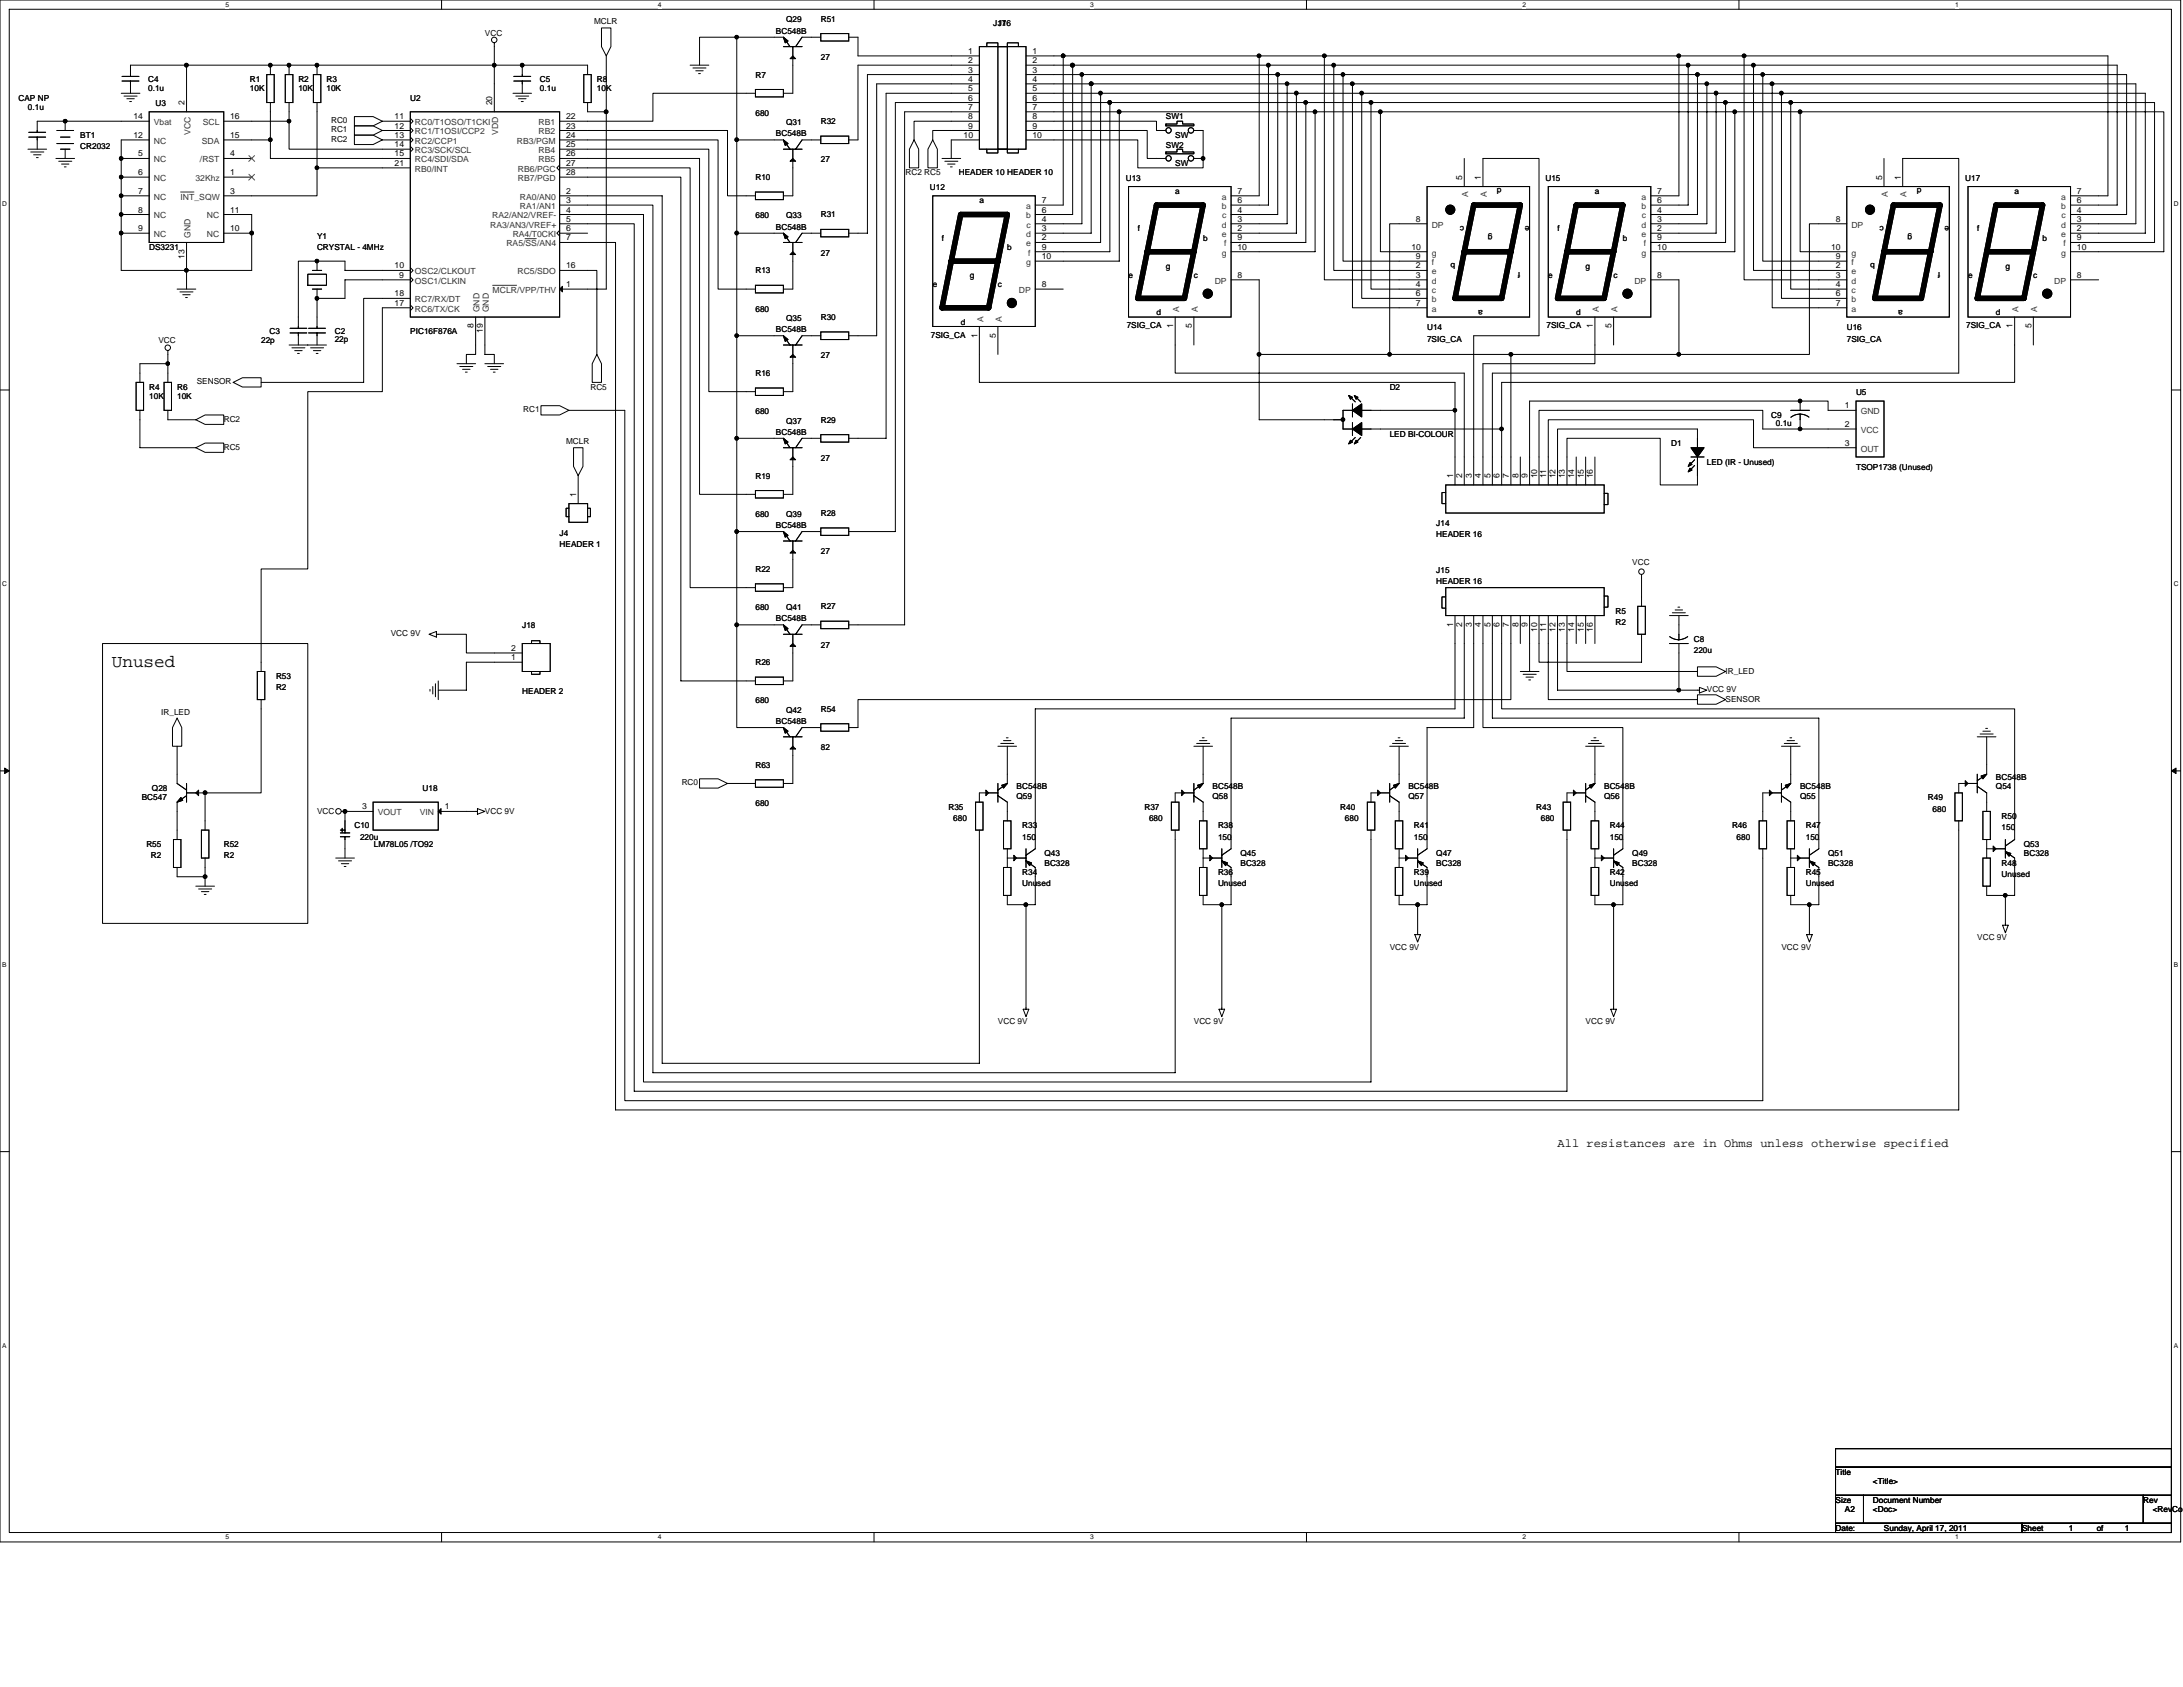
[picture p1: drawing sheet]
<svg xmlns="http://www.w3.org/2000/svg" width="279mm" height="216mm" viewBox="0 0 279 216" stroke-linecap="round" stroke-linejoin="round" font-family="sans-serif">
<defs><g id="words">
<text font-size="2.3" x="14.3" y="85.4">Unused</text>
<text font-size="1.5" x="199.3" y="146.9">All resistances are in Ohms unless otherwise specified</text>
<g font-size="1.1">
<text x="62.1" y="4.6">VCC</text>
<text x="76" y="3.1">MCLR</text>
<text x="99.3" y="4.3">BC548B</text>
<text x="100.6" y="2.9">Q29</text>
<text x="105.1" y="2.8">R51</text>
<text x="127.1" y="3.3">J17</text>
<text x="127.7" y="3.3">J16</text>
<text x="19" y="10.5">C4</text>
<text x="19" y="11.6">0.1u</text>
<text x="32" y="10.5">R1</text>
<text x="32" y="11.7">10K</text>
<text x="38.2" y="10.5">R2</text>
<text x="38.2" y="11.7">10K</text>
<text x="41.8" y="10.5">R3</text>
<text x="41.8" y="11.7">10K</text>
<text x="69.1" y="10.5">C5</text>
<text x="69.1" y="11.6">0.1u</text>
<text x="76.4" y="10.5">R8</text>
<text x="76.4" y="11.7">10K</text>
<text x="96.7" y="9.9">R7</text>
<text x="105.1" y="7.6">27</text>
<text x="123.9" y="6.9">1</text>
<text x="123.9" y="8.1">2</text>
<text x="123.9" y="9.3">3</text>
<text x="123.9" y="10.5">4</text>
<text x="123.9" y="11.7">5</text>
<text x="132.1" y="6.9">1</text>
<text x="132.1" y="8.1">2</text>
<text x="132.1" y="9.3">3</text>
<text x="132.1" y="10.5">4</text>
<text x="132.1" y="11.7">5</text>
<text x="2.4" y="12.9">CAP NP</text>
<text x="3.6" y="14.1">0.1u</text>
<text x="10.3" y="17.7">BT1</text>
<text x="17.1" y="17.7">12</text>
<text x="17.1" y="15.3">14</text>
<text x="19.9" y="13.6">U3</text>
<text x="23.6" y="13.5" transform="rotate(-90 23.6 13.5)">2</text>
<text x="29.5" y="17.7">15</text>
<text x="29.5" y="15.3">16</text>
<text x="42.4" y="15.8">RC0</text>
<text x="42.4" y="17">RC1</text>
<text x="50.5" y="15.3">11</text>
<text x="50.5" y="16.4">12</text>
<text x="50.5" y="17.7">13</text>
<text x="52.5" y="12.9">U2</text>
<text x="63" y="13.5" transform="rotate(-90 63 13.5)">20</text>
<text x="72.5" y="17.7">24</text>
<text x="72.5" y="15.3">22</text>
<text x="72.5" y="16.4">23</text>
<text x="96.7" y="14.8">680</text>
<text x="99.3" y="17.4">BC548B</text>
<text x="100.6" y="16">Q31</text>
<text x="105.1" y="15.9">R32</text>
<text x="123.3" y="17.7">10</text>
<text x="123.9" y="12.9">6</text>
<text x="123.9" y="14.1">7</text>
<text x="123.9" y="15.3">8</text>
<text x="123.9" y="16.4">9</text>
<text x="132.1" y="12.9">6</text>
<text x="132.1" y="14.1">7</text>
<text x="132.1" y="15.3">8</text>
<text x="132.1" y="16.4">9</text>
<text x="132.1" y="17.7">10</text>
<text x="149.2" y="15.3">SW1</text>
<text x="150.4" y="17.7">SW</text>
<text x="10.3" y="19.1">CR2032</text>
<text x="17.7" y="20">5</text>
<text x="17.7" y="22.4">6</text>
<text x="29.5" y="20">4</text>
<text x="29.5" y="22.4">1</text>
<text x="42.4" y="18.2">RC2</text>
<text x="50.5" y="18.8">14</text>
<text x="50.5" y="20">15</text>
<text x="50.5" y="21.2">21</text>
<text x="72.5" y="21.2">27</text>
<text x="72.5" y="22.4">28</text>
<text x="72.5" y="18.8">25</text>
<text x="72.5" y="20">26</text>
<text x="96.7" y="23.1">R10</text>
<text x="105.1" y="20.8">27</text>
<text x="115.9" y="22.5">RC2 RC5</text>
<text x="122.7" y="22.5">HEADER 10 HEADER 10</text>
<text x="144.1" y="23.2">U13</text>
<text x="149.2" y="18.9">SW2</text>
<text x="150.4" y="21.3">SW</text>
<text x="187.2" y="23.1" transform="rotate(-90 187.2 23.1)">5</text>
<text x="189.5" y="23.1" transform="rotate(-90 189.5 23.1)">1</text>
<text x="197.8" y="23.2">U15</text>
<text x="240.9" y="23.1" transform="rotate(-90 240.9 23.1)">5</text>
<text x="243.3" y="23.1" transform="rotate(-90 243.3 23.1)">1</text>
<text x="251.5" y="23.2">U17</text>
<text x="17.7" y="24.8">7</text>
<text x="17.7" y="27.2">8</text>
<text x="17.7" y="29.6">9</text>
<text x="29.5" y="24.8">3</text>
<text x="29.5" y="29.6">10</text>
<text x="29.5" y="27.2">11</text>
<text x="72.5" y="27.2">4</text>
<text x="72.5" y="28.4">5</text>
<text x="72.5" y="29.6">6</text>
<text x="72.5" y="24.8">2</text>
<text x="72.5" y="26">3</text>
<text x="96.7" y="27.9">680</text>
<text x="99.3" y="29.4">BC548B</text>
<text x="100.6" y="27.9">Q33</text>
<text x="105.1" y="27.8">R31</text>
<text x="119" y="24.4">U12</text>
<text x="125.3" y="26">a</text>
<text x="133.3" y="26">7</text>
<text x="133.3" y="27.2">6</text>
<text x="133.3" y="29.6">3</text>
<text x="133.3" y="28.4">4</text>
<text x="145.6" y="29.6">f</text>
<text x="150.4" y="24.8">a</text>
<text x="158.4" y="27.2">4</text>
<text x="158.4" y="24.8">7</text>
<text x="158.4" y="26">6</text>
<text x="158.4" y="28.4">3</text>
<text x="158.4" y="29.6">2</text>
<text x="181.2" y="28.4">8</text>
<text x="187.4" y="28.9" transform="rotate(180 187.4 28.9)">c</text>
<text x="192.2" y="24.1" transform="rotate(180 192.2 24.1)">d</text>
<text x="195.8" y="28.9" transform="rotate(180 195.8 28.9)">e</text>
<text x="199.3" y="29.6">f</text>
<text x="204.1" y="24.8">a</text>
<text x="212.1" y="24.8">7</text>
<text x="212.1" y="26">6</text>
<text x="212.1" y="28.4">3</text>
<text x="212.1" y="29.6">2</text>
<text x="212.1" y="27.2">4</text>
<text x="235" y="28.4">8</text>
<text x="241.1" y="28.9" transform="rotate(180 241.1 28.9)">c</text>
<text x="245.9" y="24.1" transform="rotate(180 245.9 24.1)">d</text>
<text x="249.5" y="28.9" transform="rotate(180 249.5 28.9)">e</text>
<text x="253.1" y="29.6">f</text>
<text x="257.9" y="24.8">a</text>
<text x="265.8" y="24.8">7</text>
<text x="265.8" y="26">6</text>
<text x="265.8" y="28.4">3</text>
<text x="265.8" y="29.6">2</text>
<text x="265.8" y="27.2">4</text>
<text x="19.1" y="32">DS3231</text>
<text x="23.6" y="33.1" transform="rotate(-90 23.6 33.1)">13</text>
<text x="40.6" y="30.6">Y1</text>
<text x="40.6" y="32">CRYSTAL - 4MHz</text>
<text x="50.5" y="34.4">10</text>
<text x="51.1" y="35.6">9</text>
<text x="72.5" y="30.8">7</text>
<text x="72.5" y="34.4">16</text>
<text x="96.7" y="35">R13</text>
<text x="105.1" y="32.7">27</text>
<text x="120.6" y="30.8">f</text>
<text x="124.1" y="35.6">g</text>
<text x="128.9" y="32">b</text>
<text x="133.3" y="30.8">2</text>
<text x="133.3" y="33.2">10</text>
<text x="133.3" y="32">9</text>
<text x="144.4" y="35.6">e</text>
<text x="149.2" y="34.4">g</text>
<text x="152.8" y="35.6">c</text>
<text x="154" y="30.8">b</text>
<text x="158.4" y="35.6">8</text>
<text x="158.4" y="30.8">9</text>
<text x="158.4" y="32">10</text>
<text x="180.6" y="32">10</text>
<text x="181.2" y="35.6">3</text>
<text x="181.2" y="34.4">2</text>
<text x="181.2" y="33.2">9</text>
<text x="186.2" y="33.7" transform="rotate(180 186.2 33.7)">b</text>
<text x="191" y="30.1" transform="rotate(180 191 30.1)">g</text>
<text x="194.6" y="34.9" transform="rotate(180 194.6 34.9)">f</text>
<text x="198.2" y="35.6">e</text>
<text x="202.9" y="34.4">g</text>
<text x="206.5" y="35.6">c</text>
<text x="207.7" y="30.8">b</text>
<text x="212.1" y="32">10</text>
<text x="212.1" y="35.6">8</text>
<text x="212.1" y="30.8">9</text>
<text x="234.4" y="32">10</text>
<text x="235" y="35.6">3</text>
<text x="235" y="34.4">2</text>
<text x="235" y="33.2">9</text>
<text x="239.9" y="33.7" transform="rotate(180 239.9 33.7)">b</text>
<text x="244.7" y="30.1" transform="rotate(180 244.7 30.1)">g</text>
<text x="248.3" y="34.9" transform="rotate(180 248.3 34.9)">f</text>
<text x="251.9" y="35.6">e</text>
<text x="256.7" y="34.4">g</text>
<text x="260.2" y="35.6">c</text>
<text x="261.4" y="30.8">b</text>
<text x="265.8" y="30.8">9</text>
<text x="265.8" y="32">10</text>
<text x="265.8" y="35.6">8</text>
<text x="50.5" y="39.1">17</text>
<text x="50.5" y="37.9">18</text>
<text x="72.5" y="36.7">1</text>
<text x="96.7" y="39.9">680</text>
<text x="100.6" y="41.1">Q35</text>
<text x="105.1" y="41">R30</text>
<text x="119.4" y="36.8">e</text>
<text x="123" y="41.6">d</text>
<text x="127.7" y="36.8">c</text>
<text x="133.3" y="36.7">8</text>
<text x="148" y="40.4">d</text>
<text x="181.2" y="39.1">7</text>
<text x="181.2" y="37.9">6</text>
<text x="181.2" y="36.7">4</text>
<text x="189.8" y="39.6" transform="rotate(180 189.8 39.6)">a</text>
<text x="201.7" y="40.4">d</text>
<text x="235" y="39.1">7</text>
<text x="235" y="37.9">6</text>
<text x="235" y="36.7">4</text>
<text x="243.5" y="39.6" transform="rotate(180 243.5 39.6)">a</text>
<text x="255.5" y="40.4">d</text>
<text x="20.3" y="43.9">VCC</text>
<text x="33.4" y="43.9">22p</text>
<text x="34.5" y="42.8">C3</text>
<text x="42.8" y="42.8">C2</text>
<text x="42.8" y="43.8">22p</text>
<text x="52.5" y="42.8">PIC16F876A</text>
<text x="60.6" y="42" transform="rotate(-90 60.6 42)">8</text>
<text x="61.8" y="42.6" transform="rotate(-90 61.8 42.6)">19</text>
<text x="99.3" y="42.5">BC548B</text>
<text x="105.1" y="45.8">27</text>
<text x="119.1" y="43.2">7SIG_CA</text>
<text x="125.1" y="43.2" transform="rotate(-90 125.1 43.2)">1</text>
<text x="127.5" y="43.2" transform="rotate(-90 127.5 43.2)">5</text>
<text x="144.2" y="42">7SIG_CA</text>
<text x="150.2" y="42" transform="rotate(-90 150.2 42)">1</text>
<text x="152.5" y="42" transform="rotate(-90 152.5 42)">5</text>
<text x="182.6" y="42.3">U14</text>
<text x="182.6" y="43.7">7SIG_CA</text>
<text x="197.9" y="42">7SIG_CA</text>
<text x="203.9" y="42" transform="rotate(-90 203.9 42)">1</text>
<text x="206.3" y="42" transform="rotate(-90 206.3 42)">5</text>
<text x="236.4" y="42.3">U16</text>
<text x="236.4" y="43.7">7SIG_CA</text>
<text x="251.7" y="42">7SIG_CA</text>
<text x="257.6" y="42" transform="rotate(-90 257.6 42)">1</text>
<text x="260" y="42" transform="rotate(-90 260 42)">5</text>
<text x="19.1" y="49.9">R4</text>
<text x="19.1" y="51.1">10K</text>
<text x="22.7" y="49.9">R6</text>
<text x="22.7" y="51.1">10K</text>
<text x="25.2" y="49.2">SENSOR</text>
<text x="28.6" y="54">RC2</text>
<text x="67" y="52.8">RC1</text>
<text x="75.6" y="49.9">RC5</text>
<text x="96.7" y="48.1">R16</text>
<text x="96.7" y="53">680</text>
<text x="177.9" y="49.9">D2</text>
<text x="226.7" y="53.5">C9</text>
<text x="236.1" y="52.3">1</text>
<text x="237.6" y="50.5">U5</text>
<text x="28.6" y="57.6">RC5</text>
<text x="72.5" y="56.8">MCLR</text>
<text x="99.3" y="55.6">BC548B</text>
<text x="100.6" y="54.2">Q37</text>
<text x="105.1" y="54.1">R29</text>
<text x="105.1" y="59">27</text>
<text x="177.9" y="55.9">LED BI-COLOUR</text>
<text x="213.9" y="57.1">D1</text>
<text x="218.5" y="59.5">LED (IR - Unused)</text>
<text x="227.3" y="54.6">0.1u</text>
<text x="236.1" y="54.7">2</text>
<text x="236.1" y="57">3</text>
<text x="73.7" y="63.6" transform="rotate(-90 73.7 63.6)">1</text>
<text x="96.7" y="61.3">R19</text>
<text x="186" y="61.2" transform="rotate(-90 186 61.2)">1</text>
<text x="187.2" y="61.2" transform="rotate(-90 187.2 61.2)">2</text>
<text x="188.4" y="61.2" transform="rotate(-90 188.4 61.2)">3</text>
<text x="189.5" y="61.2" transform="rotate(-90 189.5 61.2)">4</text>
<text x="190.8" y="61.2" transform="rotate(-90 190.8 61.2)">5</text>
<text x="191.9" y="61.2" transform="rotate(-90 191.9 61.2)">6</text>
<text x="193.1" y="61.2" transform="rotate(-90 193.1 61.2)">7</text>
<text x="194.3" y="61.2" transform="rotate(-90 194.3 61.2)">8</text>
<text x="195.5" y="61.2" transform="rotate(-90 195.5 61.2)">9</text>
<text x="196.7" y="61.2" transform="rotate(-90 196.7 61.2)">10</text>
<text x="197.9" y="61.2" transform="rotate(-90 197.9 61.2)">11</text>
<text x="199.1" y="61.2" transform="rotate(-90 199.1 61.2)">12</text>
<text x="200.3" y="61.2" transform="rotate(-90 200.3 61.2)">13</text>
<text x="201.5" y="61.2" transform="rotate(-90 201.5 61.2)">14</text>
<text x="202.7" y="61.2" transform="rotate(-90 202.7 61.2)">15</text>
<text x="203.9" y="61.2" transform="rotate(-90 203.9 61.2)">16</text>
<text x="237.6" y="60.2">TSOP1738 (Unused)</text>
<text x="71.6" y="68.5">J4</text>
<text x="71.6" y="70">HEADER 1</text>
<text x="96.7" y="66.1">680</text>
<text x="99.3" y="67.6">BC548B</text>
<text x="100.6" y="66.1">Q39</text>
<text x="105.1" y="66">R28</text>
<text x="105.1" y="70.9">27</text>
<text x="183.8" y="67.3">J14</text>
<text x="183.8" y="68.8">HEADER 16</text>
<text x="96.7" y="73.2">R22</text>
<text x="105.1" y="78">R27</text>
<text x="183.8" y="73.3">J15</text>
<text x="183.8" y="74.7">HEADER 16</text>
<text x="208.9" y="72.3">VCC</text>
<text x="50" y="81.4">VCC 9V</text>
<text x="65.4" y="83.3">2</text>
<text x="66.8" y="80.3">J18</text>
<text x="96.7" y="78.1">680</text>
<text x="99.3" y="79.5">BC548B</text>
<text x="100.6" y="78.1">Q41</text>
<text x="105.1" y="82.9">27</text>
<text x="186" y="80.2" transform="rotate(-90 186 80.2)">1</text>
<text x="187.2" y="80.2" transform="rotate(-90 187.2 80.2)">2</text>
<text x="188.4" y="80.2" transform="rotate(-90 188.4 80.2)">3</text>
<text x="189.5" y="80.2" transform="rotate(-90 189.5 80.2)">4</text>
<text x="190.8" y="80.2" transform="rotate(-90 190.8 80.2)">5</text>
<text x="191.9" y="80.2" transform="rotate(-90 191.9 80.2)">6</text>
<text x="193.1" y="80.2" transform="rotate(-90 193.1 80.2)">7</text>
<text x="194.3" y="80.2" transform="rotate(-90 194.3 80.2)">8</text>
<text x="195.5" y="80.2" transform="rotate(-90 195.5 80.2)">9</text>
<text x="196.7" y="80.8" transform="rotate(-90 196.7 80.8)">10</text>
<text x="197.9" y="80.8" transform="rotate(-90 197.9 80.8)">11</text>
<text x="199.1" y="80.8" transform="rotate(-90 199.1 80.8)">12</text>
<text x="200.3" y="80.8" transform="rotate(-90 200.3 80.8)">13</text>
<text x="201.5" y="80.8" transform="rotate(-90 201.5 80.8)">14</text>
<text x="202.7" y="80.8" transform="rotate(-90 202.7 80.8)">15</text>
<text x="203.9" y="80.8" transform="rotate(-90 203.9 80.8)">16</text>
<text x="206.8" y="78.6">R5</text>
<text x="206.8" y="80">R2</text>
<text x="216.8" y="82.1">C8</text>
<text x="216.8" y="83.6">220u</text>
<text x="35.3" y="86.9">R53</text>
<text x="35.3" y="88.3">R2</text>
<text x="65.4" y="84.5">1</text>
<text x="66.8" y="88.8">HEADER 2</text>
<text x="96.7" y="85.1">R26</text>
<text x="218.5" y="88.6">VCC 9V</text>
<text x="220.9" y="89.8">SENSOR</text>
<text x="220.9" y="86.2">IR_LED</text>
<text x="20.6" y="91.5">IR_LED</text>
<text x="96.7" y="90">680</text>
<text x="99.3" y="92.6">BC548B</text>
<text x="100.6" y="91.2">Q42</text>
<text x="105.1" y="91.1">R54</text>
<text x="105.1" y="96">82</text>
<text x="19.5" y="101.2">Q28</text>
<text x="54.1" y="101.2">U18</text>
<text x="87.2" y="100.5">RC0</text>
<text x="96.7" y="98.3">R63</text>
<text x="130.1" y="101">BC548B</text>
<text x="155.2" y="101">BC548B</text>
<text x="180.3" y="101">BC548B</text>
<text x="205.3" y="101">BC548B</text>
<text x="230.4" y="101">BC548B</text>
<text x="255.5" y="101">Q54</text>
<text x="255.5" y="99.8">BC548B</text>
<text x="18.1" y="102.4">BC547</text>
<text x="40.6" y="104.1">VCC</text>
<text x="45.4" y="106">C10</text>
<text x="46.1" y="107.4">220u</text>
<text x="46.3" y="103.6">3</text>
<text x="56.9" y="103.6">1</text>
<text x="62.1" y="104.1">VCC 9V</text>
<text x="96.7" y="103.1">680</text>
<text x="121.4" y="103.6">R35</text>
<text x="122" y="105.1">680</text>
<text x="130.1" y="102.2">Q59</text>
<text x="130.8" y="106">R33</text>
<text x="130.8" y="107.4">150</text>
<text x="146.5" y="103.6">R37</text>
<text x="147.1" y="105.1">680</text>
<text x="155.2" y="102.2">Q58</text>
<text x="155.9" y="106">R38</text>
<text x="155.9" y="107.4">150</text>
<text x="171.5" y="103.6">R40</text>
<text x="172.1" y="105.1">680</text>
<text x="180.3" y="102.2">Q57</text>
<text x="181" y="106">R41</text>
<text x="181" y="107.4">150</text>
<text x="196.6" y="103.6">R43</text>
<text x="197.2" y="105.1">680</text>
<text x="205.3" y="102.2">Q56</text>
<text x="206" y="106">R44</text>
<text x="206" y="107.4">150</text>
<text x="221.7" y="106">R46</text>
<text x="222.3" y="107.4">680</text>
<text x="230.4" y="102.2">Q55</text>
<text x="231.1" y="106">R47</text>
<text x="231.1" y="107.4">150</text>
<text x="246.7" y="102.4">R49</text>
<text x="247.4" y="103.9">680</text>
<text x="256.2" y="104.8">R50</text>
<text x="256.2" y="106.3">150</text>
<text x="18.7" y="108.4">R55</text>
<text x="19.3" y="109.8">R2</text>
<text x="28.6" y="108.4">R52</text>
<text x="28.6" y="109.8">R2</text>
<text x="47.9" y="108.4">LM78L05 /TO92</text>
<text x="130.8" y="112">R34</text>
<text x="130.8" y="113.4">Unused</text>
<text x="133.7" y="109.6">Q43</text>
<text x="133.7" y="110.8">BC328</text>
<text x="155.9" y="112">R36</text>
<text x="155.9" y="113.4">Unused</text>
<text x="158.8" y="109.6">Q45</text>
<text x="158.8" y="110.8">BC328</text>
<text x="181" y="112">R39</text>
<text x="181" y="113.4">Unused</text>
<text x="183.8" y="109.6">Q47</text>
<text x="183.8" y="110.8">BC328</text>
<text x="206" y="112">R42</text>
<text x="206" y="113.4">Unused</text>
<text x="208.9" y="109.6">Q49</text>
<text x="208.9" y="110.8">BC328</text>
<text x="231.1" y="112">R45</text>
<text x="231.1" y="113.4">Unused</text>
<text x="234" y="109.6">Q51</text>
<text x="234" y="110.8">BC328</text>
<text x="256.2" y="110.8">R48</text>
<text x="256.2" y="112.2">Unused</text>
<text x="259" y="108.4">Q53</text>
<text x="259" y="109.6">BC328</text>
<text x="177.9" y="121.5">VCC 9V</text>
<text x="228" y="121.5">VCC 9V</text>
<text x="253.1" y="120.4">VCC 9V</text>
<text x="127.7" y="131.1">VCC 9V</text>
<text x="152.8" y="131.1">VCC 9V</text>
<text x="202.9" y="131.1">VCC 9V</text>
<text x="234.9" y="188.7">Title</text>
<text x="239.7" y="189.9">&lt;Title&gt;</text>
<text x="234.9" y="192.3">Size</text>
<text x="234.9" y="195.9">Date:</text>
<text x="236.1" y="193.5">A2</text>
<text x="239.7" y="192.3">Document Number</text>
<text x="239.7" y="193.5">&lt;Doc&gt;</text>
<text x="241.1" y="195.9">Sunday, April 17, 2011</text>
<text x="258.8" y="195.9">Sheet</text>
<text x="264.8" y="195.9">1</text>
<text x="268.4" y="195.9">of</text>
<text x="271.9" y="195.9">1</text>
<text x="274.3" y="192.3">Rev</text>
<text x="275.5" y="193.5">&lt;RevCo</text>
</g>
<g font-size="1.1" fill="#333">
<text x="19.7" y="16">Vbat</text>
<text x="24.4" y="17.3" transform="rotate(-90 24.4 17.3)">VCC</text>
<text x="26" y="16">SCL</text>
<text x="53.1" y="16">RC0/T1OSO/T1CKI</text>
<text x="53.1" y="17.2">RC1/T1OSI/CCP2</text>
<text x="63.8" y="17.3" transform="rotate(-90 63.8 17.3)">VDD</text>
<text x="68.9" y="16">RB1</text>
<text x="68.9" y="17.2">RB2</text>
<text x="19.7" y="20.8">NC</text>
<text x="19.7" y="23.2">NC</text>
<text x="19.7" y="18.4">NC</text>
<text x="25" y="23.2">32Khz</text>
<text x="25.6" y="20.8">/RST</text>
<text x="25.8" y="18.4">SDA</text>
<text x="53.1" y="18.4">RC2/CCP1</text>
<text x="53.1" y="19.6">RC3/SCK/SCL</text>
<text x="53.1" y="20.8">RC4/SDI/SDA</text>
<text x="53.1" y="22">RB0/INT</text>
<text x="66.2" y="18.4">RB3/PGM</text>
<text x="66.3" y="22">RB6/PGC</text>
<text x="66.3" y="23.2">RB7/PGD</text>
<text x="68.9" y="19.6">RB4</text>
<text x="68.9" y="20.8">RB5</text>
<text x="19.7" y="25.6">NC</text>
<text x="19.7" y="28">NC</text>
<text x="23.1" y="25.6">INT_SQW</text>
<text x="26.5" y="28">NC</text>
<text x="62.7" y="29.1">RA3/AN3/VREF+</text>
<text x="63" y="28">RA2/AN2/VREF-</text>
<text x="66.5" y="25.6">RA0/AN0</text>
<text x="66.5" y="26.8">RA1/AN1</text>
<text x="131.3" y="26.8">a</text>
<text x="131.3" y="28">b</text>
<text x="131.4" y="29.1">c</text>
<text x="156.4" y="25.6">a</text>
<text x="156.4" y="26.8">b</text>
<text x="156.4" y="29.1">d</text>
<text x="156.4" y="28">c</text>
<text x="183.2" y="29.1">DP</text>
<text x="187.9" y="25.2" transform="rotate(-90 187.9 25.2)">A</text>
<text x="190.3" y="25.2" transform="rotate(-90 190.3 25.2)">A</text>
<text x="210.1" y="25.6">a</text>
<text x="210.1" y="26.8">b</text>
<text x="210.1" y="29.1">d</text>
<text x="210.1" y="28">c</text>
<text x="237" y="29.1">DP</text>
<text x="241.6" y="25.2" transform="rotate(-90 241.6 25.2)">A</text>
<text x="244" y="25.2" transform="rotate(-90 244 25.2)">A</text>
<text x="263.8" y="25.6">a</text>
<text x="263.8" y="26.8">b</text>
<text x="263.8" y="29.1">d</text>
<text x="263.9" y="28">c</text>
<text x="19.7" y="30.4">NC</text>
<text x="24.4" y="30.4" transform="rotate(-90 24.4 30.4)">GND</text>
<text x="26.5" y="30.4">NC</text>
<text x="53.1" y="35.1">OSC2/CLKOUT</text>
<text x="64.8" y="31.5">RA5/SS/AN4</text>
<text x="65.6" y="30.4">RA4/T0CKI</text>
<text x="66.2" y="35.1">RC5/SDO</text>
<text x="131.3" y="30.4">d</text>
<text x="131.3" y="31.5">e</text>
<text x="131.3" y="33.9">g</text>
<text x="131.6" y="32.7">f</text>
<text x="156.4" y="30.4">e</text>
<text x="156.4" y="32.7">g</text>
<text x="156.7" y="31.5">f</text>
<text x="183.2" y="35.1">e</text>
<text x="183.2" y="33.9">f</text>
<text x="183.2" y="32.7">g</text>
<text x="210.1" y="30.4">e</text>
<text x="210.1" y="32.7">g</text>
<text x="210.4" y="31.5">f</text>
<text x="237" y="35.1">e</text>
<text x="237" y="33.9">f</text>
<text x="237" y="32.7">g</text>
<text x="263.8" y="30.4">e</text>
<text x="263.8" y="32.7">g</text>
<text x="264.1" y="31.5">f</text>
<text x="53.1" y="36.3">OSC1/CLKIN</text>
<text x="53.1" y="39.9">RC6/TX/CK</text>
<text x="53.1" y="38.7">RC7/RX/DT</text>
<text x="61.4" y="40" transform="rotate(-90 61.4 40)">GND</text>
<text x="62.6" y="40" transform="rotate(-90 62.6 40)">GND</text>
<text x="63.1" y="37.5">MCLR/VPP/THV</text>
<text x="125.9" y="41.2" transform="rotate(-90 125.9 41.2)">A</text>
<text x="128.2" y="41.2" transform="rotate(-90 128.2 41.2)">A</text>
<text x="130.4" y="37.5">DP</text>
<text x="150.9" y="40" transform="rotate(-90 150.9 40)">A</text>
<text x="153.3" y="40" transform="rotate(-90 153.3 40)">A</text>
<text x="155.5" y="36.3">DP</text>
<text x="183.2" y="39.9">a</text>
<text x="183.2" y="38.7">b</text>
<text x="183.2" y="37.5">c</text>
<text x="183.2" y="36.3">d</text>
<text x="204.6" y="40" transform="rotate(-90 204.6 40)">A</text>
<text x="207" y="40" transform="rotate(-90 207 40)">A</text>
<text x="209.2" y="36.3">DP</text>
<text x="237" y="39.9">a</text>
<text x="237" y="38.7">b</text>
<text x="237" y="37.5">c</text>
<text x="237" y="36.3">d</text>
<text x="258.4" y="40" transform="rotate(-90 258.4 40)">A</text>
<text x="260.8" y="40" transform="rotate(-90 260.8 40)">A</text>
<text x="262.9" y="36.3">DP</text>
<text x="238.1" y="53">GND</text>
<text x="238.1" y="55.4">VCC</text>
<text x="238.1" y="57.8">OUT</text>
<text x="48.3" y="104.4">VOUT</text>
<text x="53.7" y="104.4">VIN</text>
</g>
<g font-size=".9">
<text x="28.9" y=".9">5</text>
<text x="84.2" y=".9">4</text>
<text x="139.5" y=".9">3</text>
<text x="194.9" y=".9">2</text>
<text x="250.2" y=".9">1</text>
<text x=".3" y="26.3">D</text>
<text x="278.2" y="26.3">D</text>
<text x=".3" y="75">C</text>
<text x="278.2" y="75">C</text>
<text x=".3" y="123.8">B</text>
<text x="278.2" y="123.8">B</text>
<text x=".3" y="172.5">A</text>
<text x="278.2" y="172.5">A</text>
<text x="28.9" y="197">5</text>
<text x="84.2" y="197">4</text>
<text x="139.5" y="197">3</text>
<text x="194.9" y="197">2</text>
<text x="250.2" y="197">1</text>
</g>
</g></defs>
<path d="M0 0h279.1v197.3h-279.1zM1.2 1.2h276.7v194.9h-276.7z" fill="none" stroke="#000" stroke-width=".13"/>
<g fill="#fff">
<path d="M28.9 .1h.4v1h-.4z"/>
<path d="M28.9 196.3h.4v.9h-.4z"/>
</g>
<path d="M56.5 0v1.2M56.5 196.1v1.2" fill="none" stroke="#000" stroke-width=".13"/>
<g fill="#fff">
<path d="M84.2 .1h.4v1h-.4z"/>
<path d="M84.2 196.3h.4v.9h-.4z"/>
</g>
<path d="M111.9 0v1.2M111.9 196.1v1.2" fill="none" stroke="#000" stroke-width=".13"/>
<g fill="#fff">
<path d="M139.5 .1h.5v1h-.5z"/>
<path d="M139.5 196.3h.5v.9h-.5z"/>
</g>
<path d="M167.2 0v1.2M167.2 196.1v1.2" fill="none" stroke="#000" stroke-width=".13"/>
<g fill="#fff">
<path d="M194.9 .1h.4v1h-.4z"/>
<path d="M194.9 196.3h.4v.9h-.4z"/>
</g>
<path d="M222.6 0v1.2M222.6 196.1v1.2" fill="none" stroke="#000" stroke-width=".13"/>
<g fill="#fff">
<path d="M250.2 .1h.5v1h-.5z"/>
<path d="M250.2 196.3h.5v.9h-.5z"/>
<path d="M.3 25.5h.6v1h-.6z"/>
<path d="M278.2 25.5h.6v1h-.6z"/>
<path d="M.3 74.3h.6v.9h-.6z"/>
<path d="M278.2 74.3h.6v.9h-.6z"/>
</g>
<path d="M0 49.9h1.2M277.9 49.9h1.2" fill="none" stroke="#000" stroke-width=".13"/>
<g fill="#fff">
<path d="M.3 123h.6v1h-.6z"/>
<path d="M278.2 123h.6v1h-.6z"/>
</g>
<path d="M0 98.7h1.2M277.9 98.7h1.2" fill="none" stroke="#000" stroke-width=".13"/>
<path d="M.6 98.3l.6 .4-.6 .3zM277.9 98.7l.6-.4v.7z" fill="#000" stroke="#000" stroke-width=".13"/>
<g fill="#fff">
<path d="M.3 171.7h.6v1h-.6z"/>
<path d="M278.2 171.7h.6v1h-.6z"/>
</g>
<g fill="none" stroke="#000" stroke-width=".13">
<path d="M3.6 19.1h2.4M3.7 17.5h2.1M3.7 16.9h2.1M3.9 19.5h1.7M4.3 19.8h.9M4.8 17.5v1.6M7.3 16.7h2.1M7.3 18.4h2.1M7.7 19.1h1.3M7.7 17.5h1.3M8.3 15.5v1.2M8.3 19.1v1.2"/>
<path d="M15.5 11.9h2.4M15.6 10.4h2.2M15.6 9.8h2.2M15.9 12.3h1.6M16.2 12.6h1M16.6 13h.2M16.7 10.4v1.5M19.1 17.9h-3.6v16.7h8.4v2.4M19.1 15.5h-14.3v1.4M19.1 14.3h9.5v16.7h-9.5zM23.9 8.3h-7.2v1.5M28.6 17.9h6"/>
<path d="M28.6 15.5h8.4M34.1 9.5h1v3.6h-1zM34.6 8.3h-10.7v6M34.6 8.3v1.2M34.6 13.1v7.2h17.9M34.6 8.3h40.6v1.2M36.5 9.5h1v3.6h-1zM37 15.5v3.6h15.5M37 8.3v1.2M37 13.1v2.4M40.1 9.5h1v3.6h-1zM40.6 8.3v1.2"/>
<path d="M40.6 13.1v8.4M45.4 14.9h2.4l1.1 .6-1.1 .6h-2.4zM45.4 16.1h2.4l1.1 .6-1.1 .6h-2.4zM45.4 17.3h2.4l1.1 .6-1.1 .6h-2.4zM48.9 17.9h3.6M48.9 15.5h3.6M48.9 16.7h3.6M52.5 14.3h19.1v26.3h-19.1zM52.5 15.2l.4 .3-.4 .4M52.5 16.3l.4 .4-.4 .4M52.5 17.5l.4 .4-.4 .4M52.5 18.7l.4 .4-.4 .4"/>
<path d="M63.3 5.5v8.8M65.7 11.9h2.3M65.8 10.4h2.1M65.8 9.8h2.1M66 12.3h1.7M66.4 12.6h.9M66.7 13h.3M66.8 8.3v1.5M66.8 10.4v1.5M71.6 16.7h21.5v8.4h3.6M71.6 17.9h20.3v19.1h4.8M71.6 19.1h19.1v31h6"/>
<path d="M74.7 9.5h1v3.6h-1zM77 3.6h1.2v2.4l-.6 1.2-.6-1.2zM77.6 7.2v7.1h-2.4v-1.2M77.6 14.3v22.7h-6M88.3 8.3h2.4M88.7 8.7h1.7M89 9.1h1M89.4 9.4h.2M94.3 4.8h-4.8v3.5M94.3 17.9h6l.8 1.2M94.3 4.8h6l.8 1.2M94.3 4.8v63.2"/>
<path d="M96.7 11.5h3.6v.9h-3.6zM96.7 11.9h-13.1v3.6h-12M100.3 19.1h2.4M100.3 6h2.4M101.5 6v5.9h-1.2M101.5 19.1v6h-1.2M105.1 17.4h3.5v1h-3.5zM105.1 4.3h3.5v.9h-3.5zM105.1 17.9h-2.4l-.9 1.2M105.1 4.8h-2.4l-.9 1.2M108.6 4.8h1.2v2.4h15.5M117 17.9l.6 1.2v2.4h-1.2v-2.4z"/>
<path d="M119.4 17.9l.6 1.2v2.4h-1.2v-2.4zM125.3 6h3.6v13.1h-3.6zM125.3 15.5h-8.3v2.4M125.3 16.7h-5.9v1.2M125.3 8.3h-15.5v9.6h-1.2M125.3 17.9h-3.5v2.4M125.3 9.5h-14.3v20.3h-2.4M125.3 13.1h-10.7v54.9h-6M125.3 11.9h-11.9v44.2h-4.8M125.3 10.7h-13.1v32.3h-3.6M125.3 14.3h-9.5v65.7h-7.2M126.3 6v-.5h1.4v.5"/>
<path d="M126.3 19.1v.5h1.4v-.5M127.7 6h3.6v13.1h-3.6zM128.9 6v-.5h1.4v.5M128.9 19.1v.5h1.4v-.5M131.3 15.5h16.7v1.2h1.2M131.3 16.7h15.5v3.6h2.4M131.3 17.9h14.3v3.6h8.4v-1.2M131.3 8.3h31M131.3 13.1h35.8M131.3 11.9h9.6M131.3 10.7h33.4M131.3 9.5h7.2"/>
<path d="M131.3 7.2h29.9M131.3 14.3h12M136.1 7.2v19h-3.6M137.3 8.3v19.2h-4.8M138.5 9.5h25v18h-5.9M138.5 9.5v19.1h-6M139.7 10.7v19.1h-7.2M140.9 11.9h25v17.9h-8.3M140.9 11.9v19.1h-8.4M142 13.1v19.1h-9.5M143.3 14.3h25v17.9h-10.7M143.3 14.3v19.1h-10.8"/>
<path d="M149.2 15.9h1.4v-.4h.8v.4h1.4v.2h-3.6zM149.2 19.5h1.4v-.4h.8v.4h1.4v.2h-3.6zM152.8 16.7h1.2v3.6M161.2 7.2h8.3v28.6h13.1M161.2 7.2v17.9h-3.6M162.3 8.3h8.4v26.3h11.9M162.3 8.3v17.9h-4.7M163.5 9.5h8.4v23.9h10.7M164.7 10.7h8.4v28.7h9.5M164.7 10.7v17.9h-7.1M165.9 11.9h8.4v26.3h8.3M167.1 13.1h8.4v23.9h7.1"/>
<path d="M167.1 13.1v17.9h-9.5M168.3 14.3h8.4v17.9h5.9M169.5 7.2h100.3v17.9h-4.8M170.7 8.3h100.3v17.9h-6M171.9 9.5h45.4M173.1 10.7h100.3v17.9h-8.4M174.3 11.9h45.3M175.5 13.1h100.3v17.9h-10.8M176.7 14.3h53.7M214.9 7.2v17.9h-3.6M216.1 8.3v17.9h-4.8M217.3 9.5h8.3v23.9h10.8"/>
<path d="M217.3 9.5v18h-6M218.5 10.7v17.9h-7.2M219.6 11.9h8.4v26.3h8.4M219.6 11.9v17.9h-8.3M220.9 13.1v17.9h-9.6M222 14.3v17.9h-10.7M223.2 7.2v28.6h13.2M224.4 8.3v26.3h12M225.6 9.5h46.6v18h-7.2M226.8 10.7v28.7h9.6M228 11.9h46.6v17.9h-9.6M229.2 13.1v23.9h7.2"/>
<path d="M230.4 14.3h46.5v17.9h-11.9M230.4 14.3v17.9h6M4.7 20.2h.2M7.2 20.3h2.3M7.5 20.6h1.7M7.9 21h.9M8.2 21.4h.3M15.5 20.3h3.6M15.5 27.5h3.6M15.5 29.8h3.6M15.5 25.1h3.6M15.5 22.7h3.6"/>
<path d="M22.7 37h2.4M23 37.4h1.7M23.4 37.7h.9M23.7 38.1h.3M28.6 27.5h3.6v7.1h-8.3v-3.6M28.6 20.3h3.6M28.6 29.8h3.6M28.6 22.7h3.6M39.4 35.1h2.4v1.4h-2.4zM40 34.6h1.2M40 37h1.2M40.6 21.5v3.6h-12"/>
<path d="M40.6 33.4h-2.4v8.6M40.6 21.5h11.9M40.6 33.4h3.6v1.2h8.3M40.6 33.4v1.2M40.6 37v5M52.5 38.2h-6v10.7h-13.1M52.5 39.4h-3.6v10.7h-9.5v22.7h-6v13.1M52.5 35.5l.4 .3-.4 .4M52.5 34.2l.4 .4-.4 .4M52.5 39l.4 .4-.4 .4M52.5 35.8h-8.3v2.4h-3.6M71.6 20.3h17.9v43h7.2"/>
<path d="M71.6 21.5h16.7v53.7h8.4M71.6 22.7h15.5v64.4h9.6M71.6 26.2h12v111.1h66.8v-31.1M71.6 27.5h10.8v111h93.1v-32.3M71.6 28.6h9.6v111.1h119.4v-33.5M71.6 31h7.2v111h171.9v-36.9M71.6 34.6h4.8v10.8M71.6 29.5l-.3 .3 .3 .4M71.6 21.1l-.3 .4 .3 .3M71.6 29.8h3.6M71.6 25.1h13.2v111h40.5v-29.9M94.3 29.8h6l.8 1.2"/>
<path d="M96.7 36.5h3.6v1h-3.6zM96.7 24.6h3.6v.9h-3.6zM100.3 31h2.4M101.5 31v6h-1.2M105.1 29.4h3.5v.9h-3.5zM105.1 29.8h-2.4l-.9 1.2M119.4 25.1h13.1v16.7h-13.1zM120.6 20.3h2.4M120.9 20.6h1.7M121.3 21h.9M121.6 21.4h.3M132.5 37h3.6"/>
<path d="M144.4 23.9h13.2v16.7h-13.2zM152.8 20.3h1.2M157.6 35.8h3.6v17.9h10.7M182.6 23.9h13.2v16.7h-13.2zM182.6 28.6h-4.7v16.8h-16.7M187.4 20.3v3.6M189.8 23.9v-3.6h7.2v22.7h-8.4v19.1M198.2 23.9h13.1v16.7h-13.1zM211.3 35.8h3.6v9.6M236.4 23.9h13.1v16.7h-13.1zM236.4 28.6h-4.8v16.8h-16.7M241.1 20.3v3.6"/>
<path d="M243.5 23.9v-3.6h7.2v27.5h-59.7v14.3M251.9 23.9h13.1v16.7h-13.1zM265 35.8h3.6M17.4 48.9h1v3.6h-1zM17.9 52.5v4.8h7.2M21 48.9h.9v3.6h-.9zM21.5 46.5h-3.6v2.4M21.5 44.9v4M21.5 52.5v1.2h3.6M25.1 53.7l1.1-.6h2.4v1.2h-2.4zM25.1 57.3l1.1-.6h2.4v1.2h-2.4zM29.8 48.9l1.2-.6h2.4v1.2h-2.4z"/>
<path d="M37 44.2h4.8M37.1 42.6h2.2M37.1 42h2.2M37.4 44.5h1.6M37.7 44.9h1M38.1 45.2h.2M38.2 42.6v1.6M39.5 42.6h2.2M39.5 42h2.2M39.8 44.5h1.6M40.1 44.9h1M40.5 45.2h.2"/>
<path d="M40.6 42.6v1.6M58.5 46.5h2.4M58.8 46.9h1.7M59.2 47.3h1M59.6 47.6h.2M60.9 40.6v4.8h-1.2v1.1M62.1 40.6v4.8h1.2v1.1M62.1 46.5h2.4M62.4 46.9h1.7M62.8 47.3h.9M63.1 47.6h.3M69.2 51.9h2.4l1.2 .6-1.2 .6h-2.4z"/>
<path d="M72.8 52.5h7.2v88.4h145.6v-32.3M73.4 57.3h1.2v2.4l-.6 1.2-.6-1.2zM76.4 45.4l.6 1.1v2.4h-1.2v-2.4zM94.3 43h6l.8 1.2M94.3 56.1h6l.8 1.2M96.7 49.7h3.6v.9h-3.6zM100.3 57.3h2.4M100.3 44.2h2.4M101.5 44.2v5.9h-1.2M101.5 57.3v6h-1.2M105.1 55.6h3.5v1h-3.5zM105.1 42.5h3.5v1h-3.5z"/>
<path d="M105.1 43h-2.4l-.9 1.2M105.1 56.1h-2.4l-.9 1.2M125.3 41.8v7.1h60.9v13.2M127.7 41.8v3.6M150.4 40.6v7.2h37v14.3M152.8 40.6v3.6M172.7 50.7l.8 .7M173.1 51.7v1.7M173.1 54.1v1.6M173.5 56l-.8 .7M173.5 50.7l.7 .7M174.2 56l-.7 .7"/>
<path d="M177.9 45.4h15.5v16.7M192.2 54.9v7.2M193.4 45.4h21.5M194.6 58.5v3.6M201.7 58.5v3.6M202.9 58.5v3.6M204.1 40.6v5.9h-14.3v15.6M204.1 58.5v3.6M206.5 40.6v3.6M216.4 58.5h1.7M216.9 58.8l-.7 .8M216.9 59.6l-.7 .7"/>
<path d="M217.3 57.3v-2.4h-18v7.2M217.3 58.5v3.6h-4.8v-6h-11.9v6M229.2 52.5h2.4M230.4 51.3v1.2M230.4 53v1.9M231.5 53.4a1.9 1.9 0 0 0-2.3 0M237.6 51.3h3.5v7.2h-3.5zM237.6 52.5h-3.6v-1.2h-38.2v10.8M237.6 54.9h-12v-2.4h-28.6v9.6M237.6 57.3h-13.2v-3.6h-26.2v8.4M257.9 40.6v8.3h-65.7v6h-20.3v-2.4h14.3M260.2 40.6v3.6"/>
<path d="M72.8 64.5h2.4v2.3h-2.4zM72.8 65h-.3v1.1h.3M74 60.9v3.6M75.2 65h.4v1.1h-.4M94.3 80v13.1h6l.8 1.2M94.3 80h6l.8 1.2M96.7 62.8h3.6v.9h-3.6zM96.7 74.7h3.6v1h-3.6zM100.3 69.2h2.4M101.1 69.2l-.8-1.2h-6v12M101.5 69.2v6h-1.2M105.1 79.5h3.5v1h-3.5z"/>
<path d="M105.1 67.6h3.5v.9h-3.5zM105.1 80h-2.4l-.9 1.2M105.1 68h-2.4l-.9 1.2M185 75.2h20.3v3.6h-20.3zM185 62.1h20.3v3.6h-20.3zM185 76.4h-.4v1.4h.4M185 63h-.4v1.5h.4M186.2 78.8v11.9h-53.7v17.9l-1.2 .9M187.4 78.8v13.1h-29.8v16.7l-1.2 .9M188.6 78.8v14.3h-6v15.5l-1.2 .9M189.8 78.8v14.3h17.9v15.5l-1.2 .9M191 78.8v13.1h41.8v16.7l-1.2 .9"/>
<path d="M192.2 78.8v11.9h65.7v16.7l-1.2 .9M193.4 78.8v10.7h-83.6v3.6h-1.2M194.6 78.8v3.6M195.8 78.8v7.1M197 78.8v6h13.1v-3.6M198.2 78.8v10.7h19.1M199.3 78.8v9.5h15.6v-5.9M200.6 78.8v7.1h16.7M201.7 78.8v3.6M202.9 78.8v3.6M204.1 78.8v3.6M205.3 76.3h.5v1.4h-.5"/>
<path d="M205.3 63.1h.5v1.5h-.5M209.6 77.6h1v3.6h-1zM210.1 73.5v4.1M213.7 78.8h2.4M214 78.4h1.7M214.4 78.1h.9M214.8 77.7h.2M214.9 78.8v3.1M13.1 82.4h26.3v35.8h-26.3zM22.7 91.9l.6 1.2v2.4h-1.2v-2.4zM22.7 95.5v4.8l1.2 .8M32.9 85.9h1v3.6h-1z"/>
<path d="M33.4 89.5v12h-7.2M54.9 81.2l1-.4v.7zM55 88.2v.3M55.4 87.9v.9M55.7 87.5v1.7M55.9 81.2h3.8v2.4h7.1M56.1 87.1v2.4M66.8 82.4h3.6v3.5h-3.6zM66.8 84.8h-7.1v3.5h-3.6M68 85.9v.4h1.1v-.4M68 82.4v-.4h1.1v.4M89.5 99.7h2.4l1.2 .6-1.2 .6h-2.4z"/>
<path d="M96.7 86.7h3.6v.9h-3.6zM96.7 99.8h3.6v1h-3.6zM100.3 81.2h2.4M100.3 94.3h2.4M101.5 81.2v5.9h-1.2M101.5 94.3v6h-1.2M105.1 92.6h3.5v1h-3.5zM105.1 93.1h-2.4l-.9 1.2M127.7 95.5h2.4M128.1 95.1h1.7M128.4 94.8h1M128.8 94.4h.2"/>
<path d="M128.9 95.5v4.8l-1.2 .8M152.8 95.5h2.4M153.2 95.1h1.6M153.5 94.8h1M153.9 94.4h.2M154 95.5v4.8l-1.2 .8M177.9 95.5h2.4M178.2 95.1h1.7M178.6 94.8h.9M178.9 94.4h.3M179.1 95.5v4.8l-1.2 .8M194.6 85.9h2.4"/>
<path d="M194.9 86.3h1.7M195.3 86.7h1M195.7 87h.2M202.9 95.5h2.4M203.3 95.1h1.7M203.6 94.8h1M204 94.4h.3M204.1 95.5v4.8l-1.2 .8M213.7 82.4h2.4M213.7 81.5a1.89 1.89 0 0 0 1.2 .4l.6-.1 .5-.3M214.9 88.3h2.6M217.3 88.9h2.3l1.3 .6-1.3 .6h-2.3z"/>
<path d="M217.3 85.3h2.3l1.3 .6-1.3 .7h-2.3zM217.5 88l1 .3-1 .4zM228 95.5h2.4M228.4 95.1h1.6M228.7 94.8h1M229.1 94.4h.2M229.2 95.5v4.8l-1.2 .8M253.1 94.3h2.4M253.1 99.1v2.4M253.4 93.9h1.7M253.8 93.6h.9M254.1 93.2h.3"/>
<path d="M254.3 94.3v4.8l-1.2 .8M22.2 107.4h1v3.6h-1zM22.7 111v1.2h3.5v1.2M23.9 100.3v2.4M23.9 101.8l-1.2 .9v4.7M23.9 101.5h2.3M25.1 113.4h2.4M25.4 113.8h1.7M25.8 106.2h.9v3.6h-.9zM25.8 114.1h.9M26.1 114.5h.3M26.2 101.5v4.7"/>
<path d="M26.2 109.8v2.4M43 109.8h2.4M43.3 110.2h1.7M43.6 106.6h1.2M43.6 107.1h1.2M43.6 106.2h.4M43.7 103.8h4.1M43.7 110.5h.9M43.8 106v.5M44 110.9h.3M44.2 103.8v2.8M44.2 107.1v2.7"/>
<path d="M47.8 102.7h8.3v3.5h-8.3zM56.1 103.8h5M61.1 103.5l1 .3-1 .4zM93.1 100.3h3.6M124.9 102.7h.9v3.5h-.9zM127.7 101.5h-2.4v1.2M127.7 101.8l1.2 .9v2.4M127.7 100.3v2.4M128.4 105.1h1v3.5h-1zM128.4 111h1v3.6h-1zM128.9 108.6v2.4M128.9 109.8h2.4"/>
<path d="M131.3 110.2l1.2 .8v4.8h-3.6v-1.2M131.3 108.6v2.4M131.3 115.8v13.4M149.9 102.7h1v3.5h-1zM152.8 101.5h-2.4v1.2M152.8 101.8l1.2 .9v2.4M152.8 100.3v2.4M153.5 111h1v3.6h-1zM153.5 105.1h1v3.5h-1zM154 108.6v2.4M154 109.8h2.4M156.4 110.2l1.2 .8v4.8h-3.6v-1.2"/>
<path d="M156.4 108.6v2.4M156.4 115.8v13.4M175 102.7h1v3.5h-1zM177.9 101.5h-2.4v1.2M177.9 101.8l1.2 .9v2.4M177.9 100.3v2.4M178.6 111h.9v3.6h-.9zM178.6 105.1h.9v3.5h-.9zM179.1 108.6v2.4M179.1 109.8h2.3M181.1 119.6h.7l-.4 1zM181.4 110.2l1.2 .8v4.8h-3.5v-1.2"/>
<path d="M181.4 108.6v2.4M181.4 115.8v3.8M200.1 102.7h.9v3.5h-.9zM202.9 101.5h-2.3v1.2M202.9 101.8l1.2 .9v2.4M202.9 100.3v2.4M203.6 111h1v3.6h-1zM203.6 105.1h1v3.5h-1zM204.1 108.6v2.4M204.1 109.8h2.4M206.5 110.2l1.2 .8v4.8h-3.6v-1.2M206.5 108.6v2.4"/>
<path d="M206.5 115.8v13.4M225.1 105.1h1v3.5h-1zM228 101.5h-2.4v3.6M228 101.8l1.2 .9v2.4M228 100.3v2.4M228.7 111h1v3.6h-1zM228.7 105.1h1v3.5h-1zM229.2 108.6v2.4M229.2 109.8h2.4M231.2 119.6h.7l-.3 1zM231.6 110.2l1.2 .8v4.8h-3.6v-1.2M231.6 108.6v2.4"/>
<path d="M231.6 115.8v3.8M250.2 101.5h1v3.6h-1zM253.1 100.3h-2.4v1.2M253.1 100.6l1.2 .9v2.3M253.8 103.8h.9v3.6h-.9zM253.8 109.8h.9v3.6h-.9zM254.3 107.4v2.4M254.3 108.6h2.4M256.3 118.4h.7l-.3 1zM256.7 109l1.2 .8v4.8h-3.6v-1.2M256.7 107.4v2.4M256.7 114.6v3.8"/>
<path d="M131 129.2h.7l-.4 .9zM156 129.2h.7l-.3 .9zM206.2 129.2h.7l-.4 .9zM0 147.4h1.2M277.9 147.4h1.2M234.9 185.4h43v2.4h-43zM234.9 187.8h43v3.6h-43zM234.9 191.4h3.6v3.5h-3.6zM234.9 194.9h23.9v1.2h-23.9zM238.5 191.4h35.8v3.5h-35.8zM258.8 194.9h19.1v1.2h-19.1zM274.3 191.4h3.6v3.5h-3.6z"/>
<circle cx="63.3" cy="5.1" r=".35"/>
<circle cx="149.6" cy="16.7" r=".34"/>
<circle cx="152.4" cy="16.7" r=".35"/>
<circle cx="149.6" cy="20.3" r=".34"/>
<circle cx="152.4" cy="20.3" r=".35"/>
<circle cx="21.5" cy="44.5" r=".35"/>
<circle cx="210.1" cy="73.2" r=".35"/>
<circle cx="43.3" cy="103.8" r=".35"/>
</g>
<g fill="#000" stroke="#000" stroke-width=".13">
<path d="M101.1 7.5l.4-.3 .3 .3zM71.6 37l.4-.4v.8zM101.1 32.6l.4-.4 .3 .4zM101.1 20.6l.4-.3 .3 .3zM101.1 58.8l.4-.3 .3 .3zM101.1 45.7l.4-.3 .3 .3zM101.1 70.8l.4-.4 .3 .4zM101.1 82.7l.4-.3 .3 .3zM101.1 95.9l.4-.4 .3 .4zM25.4 101.1v.7l-.3-.3zM56.1 103.8l.4-.3v.7zM126.2 101.1l.3 .4-.3 .3z"/>
<path d="M129.8 109.5l.3 .3-.3 .4zM151.2 101.1l.4 .4-.4 .3zM154.8 109.5l.4 .3-.4 .4zM176.3 101.1l.4 .4-.4 .3zM179.9 109.5l.4 .3-.4 .4zM201.4 101.1l.3 .4-.3 .3zM205 109.5l.3 .3-.3 .4zM226.5 101.1l.3 .4-.3 .3zM230 109.5l.4 .3-.4 .4zM251.5 99.9l.4 .4-.4 .3zM255.1 108.3l.4 .3-.4 .4z"/>
<path d="M8.2 15.3h.3l.1 .2-.1 .2h-.2h-.1z" fill-rule="evenodd"/>
<path d="M8.2 15.3h.3l.1 .2-.1 .2h-.2h-.1z" fill-rule="evenodd"/>
<path d="M34.4 17.7h.4v.2v.1l-.2 .1-.2-.1z" fill-rule="evenodd"/>
<path d="M34.4 8.2h.4v.1v.2l-.2 .1-.2-.1z" fill-rule="evenodd"/>
<path d="M34.4 17.7h.4v.2v.1l-.2 .1-.2-.1z" fill-rule="evenodd"/>
<path d="M34.4 8.2h.4v.1v.2l-.2 .1-.2-.1z" fill-rule="evenodd"/>
<path d="M36.8 8.2h.3l.1 .1-.1 .2-.1 .1-.2-.1z" fill-rule="evenodd"/>
<path d="M36.8 8.2h.3l.1 .1-.1 .2-.1 .1-.2-.1z" fill-rule="evenodd"/>
<path d="M40.4 8.2h.3l.1 .1-.1 .2-.1 .1-.2-.1z" fill-rule="evenodd"/>
<path d="M40.4 8.2h.3l.1 .1-.1 .2-.1 .1-.2-.1z" fill-rule="evenodd"/>
<path d="M63.1 8.2h.3l.1 .1-.1 .2-.2 .1-.1-.1z" fill-rule="evenodd"/>
<path d="M63.1 8.2h.3l.1 .1-.1 .2-.2 .1-.1-.1z" fill-rule="evenodd"/>
<path d="M66.7 8.2h.3l.1 .1-.1 .2-.2 .1-.1-.1z" fill-rule="evenodd"/>
<path d="M66.7 8.2h.3l.1 .1-.1 .2-.2 .1-.1-.1z" fill-rule="evenodd"/>
<path d="M94.1 17.7h.3l.1 .2-.1 .1-.1 .1-.2-.1z" fill-rule="evenodd"/>
<path d="M94.1 17.7h.3l.1 .2-.1 .1-.1 .1-.2-.1z" fill-rule="evenodd"/>
<path d="M100.3 17.9l.6 .5-.4 .2z" fill-rule="evenodd"/>
<path d="M100.3 17.9l.6 .5-.4 .2z" fill-rule="evenodd"/>
<path d="M100.3 4.8l.6 .4-.4 .3z" fill-rule="evenodd"/>
<path d="M100.3 4.8l.6 .4-.4 .3z" fill-rule="evenodd"/>
<path d="M139.5 10.6h.3l.1 .1-.1 .2h-.1h-.2z" fill-rule="evenodd"/>
<path d="M139.5 10.6h.3l.1 .1-.1 .2h-.1h-.2z" fill-rule="evenodd"/>
<path d="M139.5 10.6h.3l.1 .1-.1 .2h-.1h-.2z" fill-rule="evenodd"/>
<path d="M139.5 10.6h.3l.1 .1-.1 .2h-.1h-.2z" fill-rule="evenodd"/>
<path d="M140.7 11.7h.3l.1 .2-.1 .2h-.2h-.1z" fill-rule="evenodd"/>
<path d="M140.7 11.7h.3l.1 .2-.1 .2h-.2h-.1z" fill-rule="evenodd"/>
<path d="M161 7h.3l.1 .1-.1 .2-.2 .1-.1-.1z" fill-rule="evenodd"/>
<path d="M161 7h.3l.1 .1-.1 .2-.2 .1-.1-.1z" fill-rule="evenodd"/>
<path d="M162.2 8.2h.3l.1 .1-.1 .2-.2 .1-.1-.1z" fill-rule="evenodd"/>
<path d="M162.2 8.2h.3l.1 .1-.1 .2-.2 .1-.1-.1z" fill-rule="evenodd"/>
<path d="M163.4 9.4h.3l.1 .1-.1 .2-.2 .1-.1-.1z" fill-rule="evenodd"/>
<path d="M163.4 9.4h.3l.1 .1-.1 .2-.2 .1-.1-.1z" fill-rule="evenodd"/>
<path d="M165.8 11.7h.3v.2v.2h-.2h-.1z" fill-rule="evenodd"/>
<path d="M165.8 11.7h.3v.2v.2h-.2h-.1z" fill-rule="evenodd"/>
<path d="M166.9 12.9h.4v.2v.2h-.2h-.2z" fill-rule="evenodd"/>
<path d="M166.9 12.9h.4v.2v.2h-.2h-.2z" fill-rule="evenodd"/>
<path d="M168.1 14.1h.4v.2v.2h-.2h-.2z" fill-rule="evenodd"/>
<path d="M168.1 14.1h.4v.2v.2h-.2h-.2z" fill-rule="evenodd"/>
<path d="M169.3 7h.4v.1v.2l-.2 .1-.2-.1z" fill-rule="evenodd"/>
<path d="M169.3 7h.4v.1v.2l-.2 .1-.2-.1z" fill-rule="evenodd"/>
<path d="M170.5 8.2h.4v.1v.2l-.2 .1-.2-.1z" fill-rule="evenodd"/>
<path d="M170.5 8.2h.4v.1v.2l-.2 .1-.2-.1z" fill-rule="evenodd"/>
<path d="M172.9 10.6h.3l.1 .1-.1 .2h-.1h-.2z" fill-rule="evenodd"/>
<path d="M172.9 10.6h.3l.1 .1-.1 .2h-.1h-.2z" fill-rule="evenodd"/>
<path d="M174.1 11.7h.3l.1 .2-.1 .2h-.1h-.2z" fill-rule="evenodd"/>
<path d="M174.1 11.7h.3l.1 .2-.1 .2h-.1h-.2z" fill-rule="evenodd"/>
<path d="M175.3 12.9h.3l.1 .2-.1 .2h-.1h-.2z" fill-rule="evenodd"/>
<path d="M175.3 12.9h.3l.1 .2-.1 .2h-.1h-.2z" fill-rule="evenodd"/>
<path d="M176.5 14.1h.3l.1 .2-.1 .2h-.1h-.2z" fill-rule="evenodd"/>
<path d="M176.5 14.1h.3l.1 .2-.1 .2h-.1h-.2z" fill-rule="evenodd"/>
<path d="M214.7 7h.3l.1 .1-.1 .2-.1 .1-.2-.1z" fill-rule="evenodd"/>
<path d="M214.7 7h.3l.1 .1-.1 .2-.1 .1-.2-.1z" fill-rule="evenodd"/>
<path d="M215.9 8.2h.3l.1 .1-.1 .2-.2 .1-.1-.1z" fill-rule="evenodd"/>
<path d="M215.9 8.2h.3l.1 .1-.1 .2-.2 .1-.1-.1z" fill-rule="evenodd"/>
<path d="M217.1 9.4h.3l.1 .1-.1 .2-.1 .1-.2-.1z" fill-rule="evenodd"/>
<path d="M217.1 9.4h.3l.1 .1-.1 .2-.1 .1-.2-.1z" fill-rule="evenodd"/>
<path d="M219.5 11.7h.3l.1 .2-.1 .2h-.2h-.1z" fill-rule="evenodd"/>
<path d="M219.5 11.7h.3l.1 .2-.1 .2h-.2h-.1z" fill-rule="evenodd"/>
<path d="M220.7 12.9h.3l.1 .2-.1 .2h-.2h-.1z" fill-rule="evenodd"/>
<path d="M220.7 12.9h.3l.1 .2-.1 .2h-.2h-.1z" fill-rule="evenodd"/>
<path d="M221.9 14.1h.3v.2v.2h-.2h-.1z" fill-rule="evenodd"/>
<path d="M221.9 14.1h.3v.2v.2h-.2h-.1z" fill-rule="evenodd"/>
<path d="M223.1 7h.3l.1 .1-.1 .2-.2 .1-.1-.1z" fill-rule="evenodd"/>
<path d="M223.1 7h.3l.1 .1-.1 .2-.2 .1-.1-.1z" fill-rule="evenodd"/>
<path d="M224.3 8.2h.3v.1v.2l-.2 .1-.1-.1z" fill-rule="evenodd"/>
<path d="M224.3 8.2h.3v.1v.2l-.2 .1-.1-.1z" fill-rule="evenodd"/>
<path d="M226.6 10.6h.4v.1v.2h-.2h-.2z" fill-rule="evenodd"/>
<path d="M226.6 10.6h.4v.1v.2h-.2h-.2z" fill-rule="evenodd"/>
<path d="M227.8 11.7h.4v.2v.2h-.2h-.2z" fill-rule="evenodd"/>
<path d="M227.8 11.7h.4v.2v.2h-.2h-.2z" fill-rule="evenodd"/>
<path d="M229 12.9h.4v.2v.2h-.2h-.2z" fill-rule="evenodd"/>
<path d="M229 12.9h.4v.2v.2h-.2h-.2z" fill-rule="evenodd"/>
<path d="M230.2 14.1h.3l.1 .2-.1 .2h-.1h-.2z" fill-rule="evenodd"/>
<path d="M230.2 14.1h.3l.1 .2-.1 .2h-.1h-.2z" fill-rule="evenodd"/>
<path d="M15.3 20.1h.4v.2v.1l-.2 .1-.2-.1z" fill-rule="evenodd"/>
<path d="M15.3 29.7h.4v.1v.2l-.2 .1-.2-.1z" fill-rule="evenodd"/>
<path d="M15.3 20.1h.4v.2v.1l-.2 .1-.2-.1z" fill-rule="evenodd"/>
<path d="M15.3 29.7h.4v.1v.2l-.2 .1-.2-.1z" fill-rule="evenodd"/>
<path d="M23.7 34.4h.3l.1 .2-.1 .2h-.1h-.2z" fill-rule="evenodd"/>
<path d="M23.7 34.4h.3l.1 .2-.1 .2h-.1h-.2z" fill-rule="evenodd"/>
<path d="M40.4 38h.3l.1 .2-.1 .1-.1 .1-.2-.1z" fill-rule="evenodd"/>
<path d="M40.4 38h.3l.1 .2-.1 .1-.1 .1-.2-.1z" fill-rule="evenodd"/>
<path d="M94.1 29.7h.3l.1 .1-.1 .2-.1 .1-.2-.1z" fill-rule="evenodd"/>
<path d="M94.1 29.7h.3l.1 .1-.1 .2-.1 .1-.2-.1z" fill-rule="evenodd"/>
<path d="M100.3 29.8l.6 .5-.4 .2z" fill-rule="evenodd"/>
<path d="M100.3 29.8l.6 .5-.4 .2z" fill-rule="evenodd"/>
<path d="M153.8 20.1h.3l.1 .2-.1 .1-.1 .1-.2-.1z" fill-rule="evenodd"/>
<path d="M153.8 20.1h.3l.1 .2-.1 .1-.1 .1-.2-.1z" fill-rule="evenodd"/>
<path d="M94.1 55.9h.3l.1 .2-.1 .2h-.1h-.2z" fill-rule="evenodd"/>
<path d="M94.1 55.9h.3l.1 .2-.1 .2h-.1h-.2z" fill-rule="evenodd"/>
<path d="M100.3 56.1l.6 .5-.4 .2z" fill-rule="evenodd"/>
<path d="M100.3 56.1l.6 .5-.4 .2z" fill-rule="evenodd"/>
<path d="M100.3 43l.6 .5-.4 .2z" fill-rule="evenodd"/>
<path d="M100.3 43l.6 .5-.4 .2z" fill-rule="evenodd"/>
<path d="M161 45.2h.3l.1 .1-.1 .2-.2 .1-.1-.1z" fill-rule="evenodd"/>
<path d="M161 45.2h.3l.1 .1-.1 .2-.2 .1-.1-.1z" fill-rule="evenodd"/>
<path d="M171.7 53.5h.3l.1 .2-.1 .2h-.1h-.2z" fill-rule="evenodd"/>
<path d="M171.7 53.5h.3l.1 .2-.1 .2h-.1h-.2z" fill-rule="evenodd"/>
<path d="M172.8 56.3l.3 .3-.5 .2z" fill-rule="evenodd"/>
<path d="M172.6 50.6l.5 .2-.3 .3z" fill-rule="evenodd"/>
<path d="M172.8 56.3l.3 .3-.5 .2z" fill-rule="evenodd"/>
<path d="M172.6 50.6l.5 .2-.3 .3z" fill-rule="evenodd"/>
<path d="M173.1 54.9l1.2-.8v1.6z" fill-rule="evenodd"/>
<path d="M173.1 52.5l1.2-.8v1.7z" fill-rule="evenodd"/>
<path d="M173.1 54.9l1.2-.8v1.6z" fill-rule="evenodd"/>
<path d="M173.1 52.5l1.2-.8v1.7z" fill-rule="evenodd"/>
<path d="M173.6 56.3l.2 .3-.5 .2z" fill-rule="evenodd"/>
<path d="M173.3 50.6l.5 .2-.2 .3z" fill-rule="evenodd"/>
<path d="M173.6 56.3l.2 .3-.5 .2z" fill-rule="evenodd"/>
<path d="M173.3 50.6l.5 .2-.2 .3z" fill-rule="evenodd"/>
<path d="M193.2 45.2h.3l.1 .1-.1 .2-.1 .1-.2-.1z" fill-rule="evenodd"/>
<path d="M193.2 45.2h.3l.1 .1-.1 .2-.1 .1-.2-.1z" fill-rule="evenodd"/>
<path d="M214.7 45.2h.3l.1 .1-.1 .2-.1 .1-.2-.1z" fill-rule="evenodd"/>
<path d="M214.7 45.2h.3l.1 .1-.1 .2-.1 .1-.2-.1z" fill-rule="evenodd"/>
<path d="M216.3 59.9l.3 .3-.5 .2z" fill-rule="evenodd"/>
<path d="M216.3 59.2l.3 .2-.5 .3z" fill-rule="evenodd"/>
<path d="M216.3 59.9l.3 .3-.5 .2z" fill-rule="evenodd"/>
<path d="M216.3 59.2l.3 .2-.5 .3z" fill-rule="evenodd"/>
<path d="M216.4 57.3h1.7l-.8 1.2z" fill-rule="evenodd"/>
<path d="M216.4 57.3h1.7l-.8 1.2z" fill-rule="evenodd"/>
<path d="M94.1 67.9h.3l.1 .1-.1 .2-.1 .1-.2-.1z" fill-rule="evenodd"/>
<path d="M94.1 79.8h.3l.1 .2-.1 .1-.1 .1-.2-.1z" fill-rule="evenodd"/>
<path d="M94.1 67.9h.3l.1 .1-.1 .2-.1 .1-.2-.1z" fill-rule="evenodd"/>
<path d="M94.1 79.8h.3l.1 .2-.1 .1-.1 .1-.2-.1z" fill-rule="evenodd"/>
<path d="M100.3 80l.6 .5-.4 .2z" fill-rule="evenodd"/>
<path d="M100.3 80l.6 .5-.4 .2z" fill-rule="evenodd"/>
<path d="M100.3 68l.6 .5-.4 .2z" fill-rule="evenodd"/>
<path d="M100.3 68l.6 .5-.4 .2z" fill-rule="evenodd"/>
<path d="M100.3 93.1l.6 .5-.4 .2z" fill-rule="evenodd"/>
<path d="M100.3 93.1l.6 .5-.4 .2z" fill-rule="evenodd"/>
<path d="M214.7 88.2h.3l.1 .1-.1 .2h-.1h-.2z" fill-rule="evenodd"/>
<path d="M214.7 88.2h.3l.1 .1-.1 .2h-.1h-.2z" fill-rule="evenodd"/>
<path d="M253.6 99.3l.7-.2-.5 .6z" fill-rule="evenodd"/>
<path d="M253.6 99.3l.7-.2-.5 .6z" fill-rule="evenodd"/>
<path d="M23.2 102.1l.2 .3-.7 .3z" fill-rule="evenodd"/>
<path d="M23.2 102.1l.2 .3-.7 .3z" fill-rule="evenodd"/>
<path d="M26.1 112h.3l.1 .2-.1 .1-.2 .1-.1-.1z" fill-rule="evenodd"/>
<path d="M26.1 112h.3l.1 .2-.1 .1-.2 .1-.1-.1z" fill-rule="evenodd"/>
<path d="M128.2 100.5l.7-.2-.5 .6z" fill-rule="evenodd"/>
<path d="M128.2 100.5l.7-.2-.5 .6z" fill-rule="evenodd"/>
<path d="M131.3 110.2l.7 .2-.2 .4z" fill-rule="evenodd"/>
<path d="M131.3 110.2l.7 .2-.2 .4z" fill-rule="evenodd"/>
<path d="M153.3 100.5l.7-.2-.5 .6z" fill-rule="evenodd"/>
<path d="M153.3 100.5l.7-.2-.5 .6z" fill-rule="evenodd"/>
<path d="M156.4 110.2l.7 .2-.2 .4z" fill-rule="evenodd"/>
<path d="M156.4 110.2l.7 .2-.2 .4z" fill-rule="evenodd"/>
<path d="M156.2 115.6h.3l.1 .2-.1 .1-.1 .1-.2-.1z" fill-rule="evenodd"/>
<path d="M156.2 115.6h.3l.1 .2-.1 .1-.1 .1-.2-.1z" fill-rule="evenodd"/>
<path d="M178.4 100.5l.7-.2-.5 .6z" fill-rule="evenodd"/>
<path d="M178.4 100.5l.7-.2-.5 .6z" fill-rule="evenodd"/>
<path d="M181.4 110.2l.8 .2-.3 .4z" fill-rule="evenodd"/>
<path d="M181.4 110.2l.8 .2-.3 .4z" fill-rule="evenodd"/>
<path d="M203.4 100.5l.7-.2-.5 .6z" fill-rule="evenodd"/>
<path d="M203.4 100.5l.7-.2-.5 .6z" fill-rule="evenodd"/>
<path d="M206.5 110.2l.7 .2-.2 .4z" fill-rule="evenodd"/>
<path d="M206.5 110.2l.7 .2-.2 .4z" fill-rule="evenodd"/>
<path d="M206.3 115.6h.4v.2v.1l-.2 .1-.2-.1z" fill-rule="evenodd"/>
<path d="M206.3 115.6h.4v.2v.1l-.2 .1-.2-.1z" fill-rule="evenodd"/>
<path d="M228.5 100.5l.7-.2-.5 .6z" fill-rule="evenodd"/>
<path d="M228.5 100.5l.7-.2-.5 .6z" fill-rule="evenodd"/>
<path d="M231.6 110.2l.7 .2-.2 .4z" fill-rule="evenodd"/>
<path d="M231.6 110.2l.7 .2-.2 .4z" fill-rule="evenodd"/>
<path d="M231.4 115.6h.3l.1 .2-.1 .1-.1 .1-.2-.1z" fill-rule="evenodd"/>
<path d="M231.4 115.6h.3l.1 .2-.1 .1-.1 .1-.2-.1z" fill-rule="evenodd"/>
<path d="M256.7 109l.7 .2-.3 .4z" fill-rule="evenodd"/>
<path d="M256.7 109l.7 .2-.3 .4z" fill-rule="evenodd"/>
<path d="M256.5 114.4h.3l.1 .2-.1 .1-.2 .1-.1-.1z" fill-rule="evenodd"/>
<path d="M256.5 114.4h.3l.1 .2-.1 .1-.2 .1-.1-.1z" fill-rule="evenodd"/>
<circle cx="23.9" cy="8.3" r=".23"/>
<circle cx="37" cy="15.5" r=".22"/>
<circle cx="77.6" cy="14.3" r=".23"/>
<circle cx="94.3" cy="4.8" r=".22"/>
<circle cx="136.1" cy="7.1" r=".22"/>
<circle cx="137.3" cy="8.3" r=".23"/>
<circle cx="138.5" cy="9.5" r=".22"/>
<circle cx="142" cy="13.1" r=".22"/>
<circle cx="143.2" cy="14.3" r=".23"/>
<circle cx="164.7" cy="10.7" r=".22"/>
<circle cx="171.9" cy="9.5" r=".22"/>
<circle cx="218.4" cy="10.7" r=".22"/>
<circle cx="225.6" cy="9.5" r=".22"/>
<circle cx="15.5" cy="25.1" r=".22"/>
<circle cx="15.5" cy="22.7" r=".22"/>
<circle cx="15.5" cy="27.4" r=".22"/>
<circle cx="32.2" cy="29.8" r=".23"/>
<circle cx="40.6" cy="21.5" r=".22"/>
<circle cx="40.6" cy="33.4" r=".22"/>
<circle cx="129.5" cy="38.8" r=".59"/>
<circle cx="154.6" cy="37.6" r=".59"/>
<circle cx="185.6" cy="26.8" r=".59"/>
<circle cx="208.3" cy="37.6" r=".59"/>
<circle cx="239.3" cy="26.8" r=".59"/>
<circle cx="262" cy="37.6" r=".59"/>
<circle cx="21.5" cy="46.5" r=".22"/>
<circle cx="94.3" cy="43" r=".22"/>
<circle cx="177.9" cy="45.4" r=".22"/>
<circle cx="186.2" cy="52.5" r=".22"/>
<circle cx="192.2" cy="54.9" r=".22"/>
<circle cx="230.4" cy="54.9" r=".22"/>
<circle cx="230.4" cy="51.3" r=".22"/>
<circle cx="26.2" cy="101.5" r=".23"/>
<circle cx="44.2" cy="103.8" r=".23"/>
<circle cx="131.3" cy="115.8" r=".23"/>
<circle cx="181.4" cy="115.8" r=".23"/>
</g>
<path d="M23.1 24.6h1.7M63.1 36.5h3M67.2 30.5h1.4" fill="none" stroke="#333" stroke-width=".13"/>
<g fill="none" stroke="#000" stroke-width=".7">
<path d="M121.8 33.4h5.9M121.8 33.4l1.2-5.9h5.9l-1.2 5.9M121.8 33.4l-1.2 6h5.9l1.2-6M146.8 32.2h6M146.8 32.2l1.2-6h6l-1.2 6M146.8 32.2l-1.2 6h6l1.2-6M187.4 32.2h6M187.4 32.2l-1.2 6h6l1.2-6M187.4 32.2l1.2-6h6l-1.2 6M200.6 32.2h5.9M200.6 32.2l-1.3 6h6l1.2-6M200.6 32.2l1.1-6h6l-1.2 6"/>
<path d="M241.1 32.2h6M241.1 32.2l-1.2 6h6l1.2-6M241.1 32.2l1.2-6h6l-1.2 6M254.3 32.2h5.9M254.3 32.2l-1.2 6h5.9l1.2-6M254.3 32.2l1.2-6h5.9l-1.2 6"/>
</g>
<path d="M31.9 19.9l.7 .8M32.6 19.9l-.8 .8M31.9 22.3l.7 .8M32.6 22.3l-.8 .8" fill="none" stroke="#4c4c4c" stroke-width=".13"/>
<use href="#words"/>
</svg>
